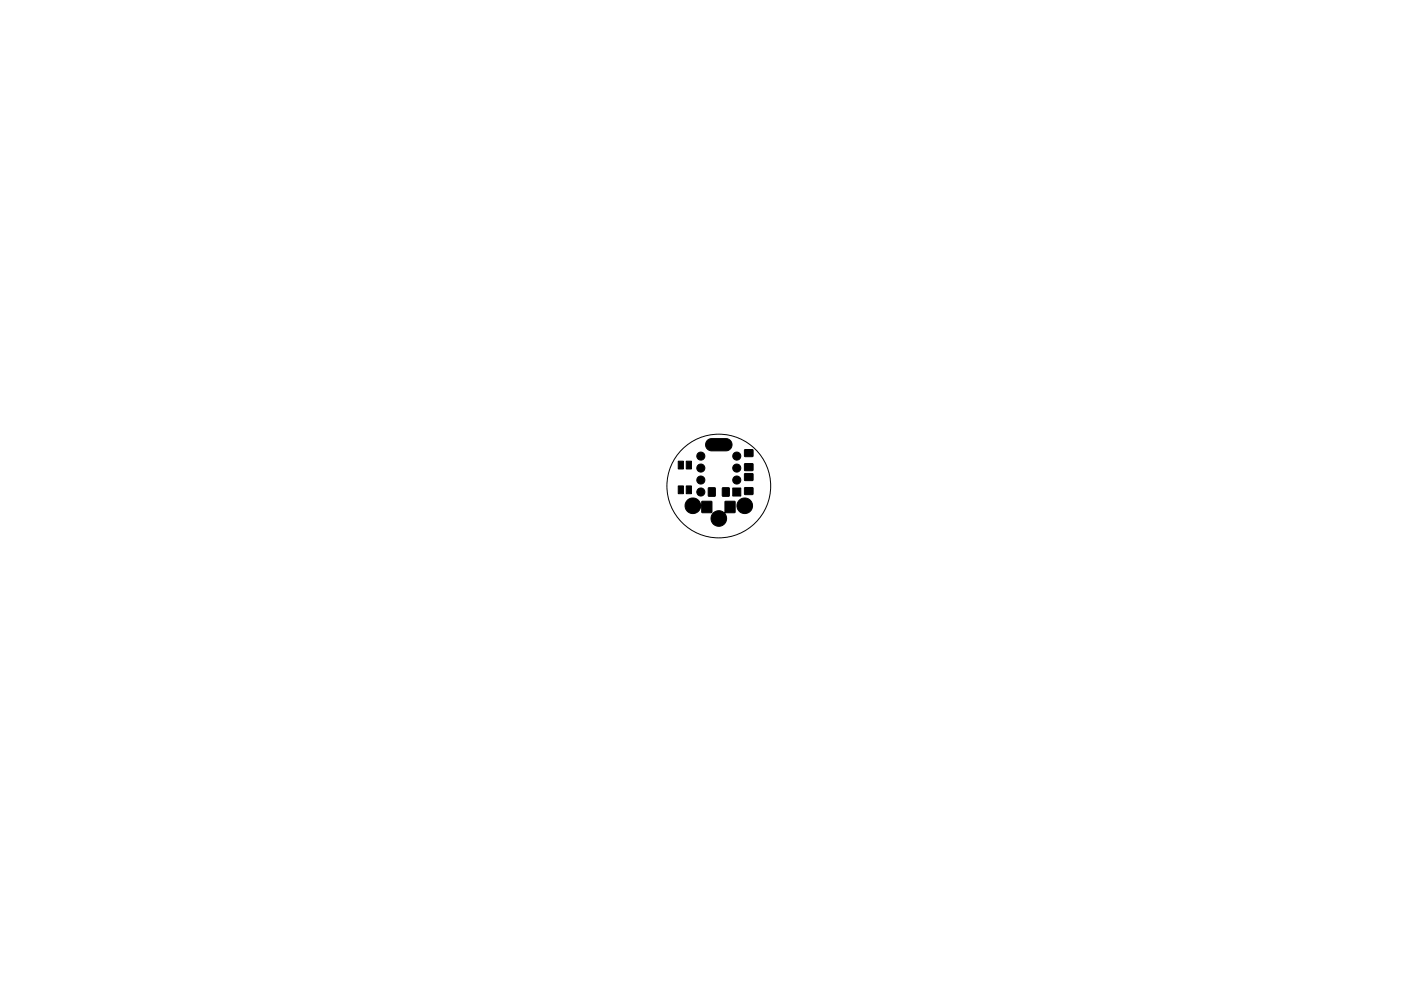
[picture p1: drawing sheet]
<svg xmlns="http://www.w3.org/2000/svg" width="297mm" height="210mm" viewBox="0 0 297 210" stroke-linecap="round" stroke-linejoin="round" font-family="sans-serif">
<circle cx="152.4" cy="103.1" r="11" fill="none" stroke="#000" stroke-width=".21"/>
<g fill="#000" stroke="#000" stroke-width=".21">
<path d="M143.8 97.8h1.1v1.7h-1.1zM145.5 97.8h1.1v1.7h-1.1zM150 93.4l.8-.3h3.2a1.3 1.3 0 0 1 1.2 1.3 1.3 1.3 0 0 1-1.2 1.3h-3.2a1.31 1.31 0 0 1-1.1-.9 1.31 1.31 0 0 1 .3-1.4zM157.9 98.4h1.7v1.4h-1.7zM157.9 95.4h1.7v1.4l-1.7 .1zM143.8 103.1h1.1v1.6h-1.1zM145.5 103.1h1.1v1.6h-1.1zM145.8 106a1.81 1.81 0 0 1 2.8 1.1l.3-.7h2v2.3l-2 .1-.1-1.2-.2-.1a1.68 1.68 0 0 1-2.4 1.3 1.68 1.68 0 0 1-.4-2.8zM150.2 103.5h1.4v1.8l-1.4-.1zM153.2 103.5h1.4v1.8l-1.4-.1zM151.1 109a2.07 2.07 0 0 1 2.5-.2l.1-2.4h2.1v2.3l-2.1 .1a1.68 1.68 0 0 1 0 2.3 1.68 1.68 0 0 1-2.3 .1 1.68 1.68 0 0 1-.3-2.2zM155.4 103.5h1.7v1.7h-1.7z"/>
<path d="M157.9 103.5h1.7v1.4h-1.7zM157.9 100.5h1.7v1.4h-1.7z"/>
<circle cx="148.6" cy="99.3" r=".86"/>
<circle cx="148.6" cy="96.8" r=".86"/>
<circle cx="156.2" cy="96.8" r=".86"/>
<circle cx="156.2" cy="99.3" r=".86"/>
<circle cx="148.6" cy="101.8" r=".86"/>
<circle cx="148.6" cy="104.4" r=".86"/>
<circle cx="156.2" cy="101.8" r=".86"/>
<circle cx="157.9" cy="107.3" r="1.66"/>
</g>
</svg>
